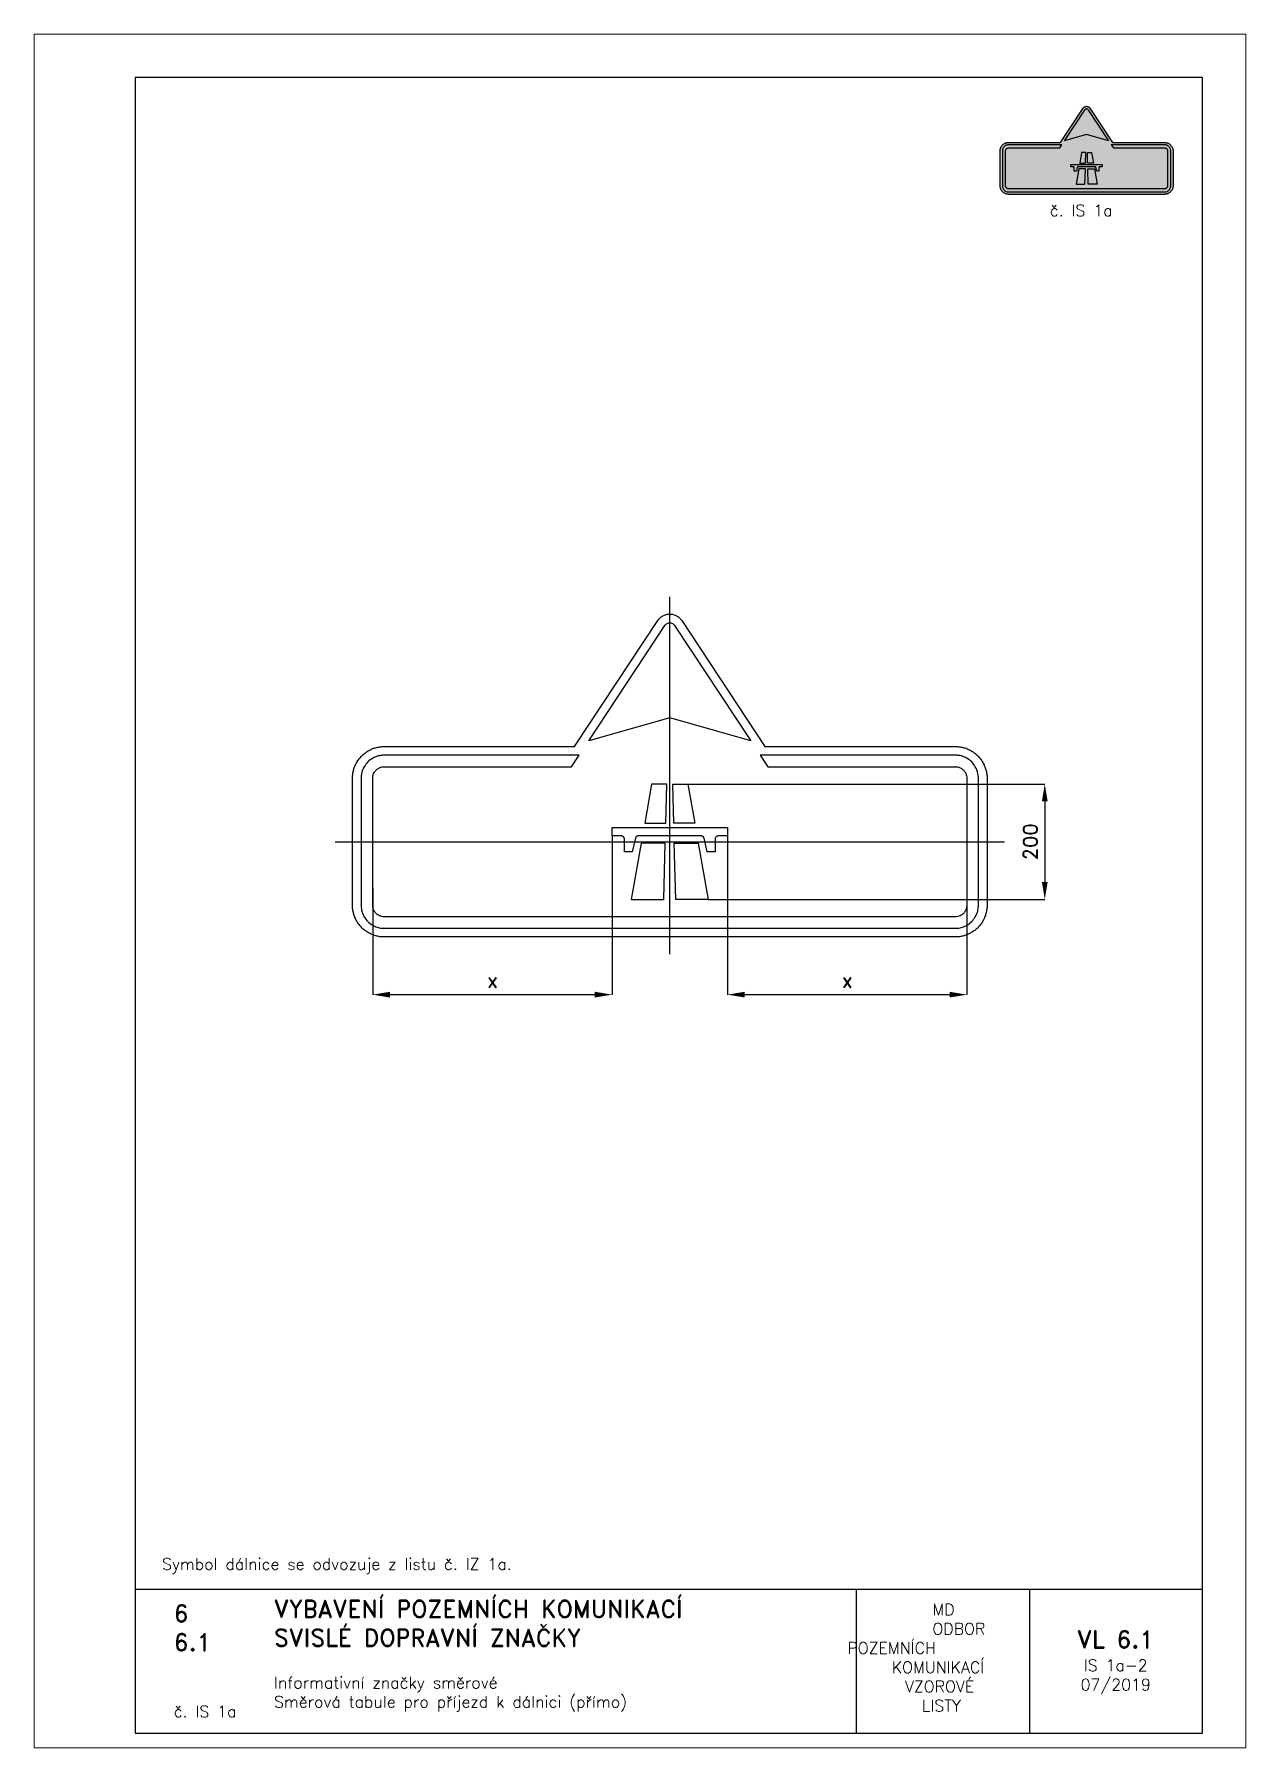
# Paper-space layout 'IS 1a-2' of a CAD drawing. Header units: millimetres. Extents: x 0 to 210, y 0 to 297.
# The model-space entities are those that its viewports show. They can reach past a viewport. Long polylines and large blocks are cut down to what shows.
import ezdxf

# ---------------------------------------------------------------- set-up
doc = ezdxf.new("R2010")
doc.units = ezdxf.units.MM
doc.header["$LTSCALE"] = 5
doc.linetypes.add('ČERCHOVANÁX2', pattern=[2, 1, -0.5, 0, -0.5])
for name, color, linetype in [('Kóty', 2, 'Continuous'), ('Rozpiska', 7, 'Continuous'), ('Značka', 7, 'Continuous')]:
    doc.layers.add(name, color=color, linetype=linetype)
doc.layers.add('Rámeček', color=6, linetype='Continuous', plot=False)
doc.styles.get("Standard").update_dxf_attribs({"font": 'romand.shx', "height": 25})
doc.dimstyles.get("Standard").update_dxf_attribs({"dimtxt": 25, "dimasz": 30, "dimexe": 0.18, "dimexo": 0.0625, "dimgap": 12.5, "dimtad": 1, "dimdec": 0, "dimzin": 0, "dimdsep": 46, "dimtxsty": 'Standard', "dimcen": 0.09, "dimadec": 0, "dimazin": 0, "dimtfac": 1, "dimtdec": 0, "dimtofl": 0, "dimtmove": 0, "dimatfit": 3, "dimfxl": 1, "dimtolj": 1, "dimtzin": 0, "dimarcsym": 0})

psp = doc.layouts.new('IS 1a-2')

# ---------------------------------------------------------------- texts
at = {"layer": 'Rozpiska', "color": 7}
for s, width, gutter_width, heights, insert, char_height, attachment_point in [('\\pi6.16667;č. IS 1a', 25, 75, [0], (169.87, 267.46), 2, 1), ('Symbol dálnice se odvozuje z listu č. IZ 1a.', 176.0872, 100, [0], (22.17, 32.83), 2, 1), ('6', 149.0422, 100, [0], (24.17, 24.77), 3, 1), ('{\\C6;VYBAVENÍ POZEMNÍCH KOMUNIKACÍ\\P}SVISLÉ DOPRAVNÍ ZNAČKY{\\H1.34524x; }', 149.0422, 100, [0], (41.56, 25.56), 3, 1), ('\\pi14.7414;{\\C6;MD\\P\\pi2.36044;}ODBOR POZEMNÍCH{\\H1.57143x; }\\P\\pi7.69378;KOMUNIKACÍ{\\H1.5x; }\\P\\pi9.97949;{\\C6;VZOROVÉ\\H1.47619x; \\H0.67742x;\\P\\pi12.93187;LISTY\\H1.26984x; }', 33.1018, 100, [0], (140.95, 24.95), 2, 1), ('6.1', 149.0422, 100, [0], (24.17, 19.78), 3, 1), ('{\\H1.5x;\\C6;VL 6.1\\P\\H0.66667x;IS 1a-2\\H1.66666x; \\H0.6x;\\P07/2019\\H1.80159x; }', 22.4641, 100, [0], (187.46, 14.78), 2, 5), ('{\\C6;Informativní značky směrové\\P}Směrová tabule pro příjezd k dálnici (přímo){\\H2.02381x; }', 149.0422, 100, [0], (41.56, 12.29), 2, 1), ('{\\C6;č. IS 1a}', 14.0065, 100, [2.67], (24.17, 7.28), 2, 1)]:
    psp.add_mtext_dynamic_manual_height_columns(s, width=width, gutter_width=gutter_width, heights=heights, dxfattribs=dict(at, insert=insert, char_height=char_height, attachment_point=attachment_point))

msp = doc.modelspace()

# ---------------------------------------------------------------- blocks, each defined once
blk = doc.blocks.new('*D5')
at = {"layer": 'Defpoints', "color": 0, "transparency": 16777216}
for p in [(850.3, 88.7), (885.5, -111.3), (1468.9, -111.3)]:
    blk.add_point(p, dxfattribs=at)
at = {"layer": 'Kóty', "color": 0, "lineweight": -2, "transparency": 16777216}
for p, q in [((850.3, 88.7), (1469, 88.7)), ((1468.9, 58.7), (1468.9, -81.3)), ((885.6, -111.3), (1469, -111.3))]:
    blk.add_line(p, q, dxfattribs=at)
at = {"layer": 'Kóty', "color": 0, "transparency": 16777216}
for points in [[(1463.9, 58.7), (1473.9, 58.7), (1468.9, 88.7)], [(1463.9, -81.3), (1473.9, -81.3), (1468.9, -111.3)]]:
    blk.add_solid(points, dxfattribs=at)
at = {"layer": 'Kóty', "color": 0, "transparency": 16777216, "insert": (1443.9, -11.3), "char_height": 25, "attachment_point": 5, "rotation": 90}
blk.add_mtext('\\A1;200', dxfattribs=at)
blk = doc.blocks.new('*D6')
at = {"layer": 'Defpoints', "color": 0, "transparency": 16777216}
for p in [(718.9, -1.3), (303.9, -91.1), (718.9, -276.3)]:
    blk.add_point(p, dxfattribs=at)
at = {"layer": 'Kóty', "color": 0, "lineweight": -2, "transparency": 16777216}
for p, q in [((718.9, -1.3), (718.9, -276.5)), ((303.9, -91.2), (303.9, -276.5)), ((333.9, -276.3), (688.9, -276.3))]:
    blk.add_line(p, q, dxfattribs=at)
at = {"layer": 'Kóty', "color": 0, "transparency": 16777216}
for points in [[(333.9, -271.3), (333.9, -281.3), (303.9, -276.3)], [(688.9, -271.3), (688.9, -281.3), (718.9, -276.3)]]:
    blk.add_solid(points, dxfattribs=at)
at = {"layer": 'Kóty', "color": 0, "transparency": 16777216, "insert": (511.4, -251.3), "char_height": 25, "attachment_point": 5}
blk.add_mtext('\\A1;x', dxfattribs=at)
blk = doc.blocks.new('*D7')
at = {"layer": 'Defpoints', "color": 0, "transparency": 16777216}
for p in [(918.9, -1.3), (1333.9, -46.3), (1333.9, -276.3)]:
    blk.add_point(p, dxfattribs=at)
at = {"layer": 'Kóty', "color": 0, "lineweight": -2, "transparency": 16777216}
for p, q in [((918.9, -1.3), (918.9, -276.5)), ((1333.9, -46.4), (1333.9, -276.5)), ((948.9, -276.3), (1303.9, -276.3))]:
    blk.add_line(p, q, dxfattribs=at)
at = {"layer": 'Kóty', "color": 0, "transparency": 16777216}
for points in [[(948.9, -271.3), (948.9, -281.3), (918.9, -276.3)], [(1303.9, -271.3), (1303.9, -281.3), (1333.9, -276.3)]]:
    blk.add_solid(points, dxfattribs=at)
at = {"layer": 'Kóty', "color": 0, "transparency": 16777216, "insert": (1126.4, -251.3), "char_height": 25, "attachment_point": 5}
blk.add_mtext('\\A1;x', dxfattribs=at)

# ---------------------------------------------------------------- dimensions: what is measured, and where the dimension line sits
at = {"layer": 'Kóty'}
dim = msp.add_linear_dim(base=(1468.9, -111.3), p1=(850.3, 88.7), p2=(885.5, -111.3), angle=90, dimstyle='Standard', dxfattribs=at)
dim.commit()
dim.dimension.update_dxf_attribs({"geometry": '*D5', "text_midpoint": (1443.9, -11.3)})
for base, p1, p2, picture, middle in [((718.9, -276.3), (303.9, -91.1), (718.9, -1.3), '*D6', (511.4, -251.3)), ((1333.9, -276.3), (918.9, -1.3), (1333.9, -46.3), '*D7', (1126.4, -251.3))]:
    dim = msp.add_linear_dim(base=base, p1=p1, p2=p2, text='x', dimstyle='Standard', dxfattribs=at)
    dim.commit()
    dim.dimension.update_dxf_attribs({"geometry": picture, "text_midpoint": middle})

# ---------------------------------------------------------------- linework, layer by layer
at = {"layer": 'Značka', "color": 6, "linetype": 'ČERCHOVANÁX2', "ltscale": 5}
for p, q in [((818.9, -206.3), (818.9, 413.3)), ((238.9, -11.3), (1398.9, -11.3))]:
    msp.add_line(p, q, dxfattribs=at)
at = {"layer": 'Značka', "color": 3}
for points in [[(983.9, 153.7), (1313.9, 153.7), (1314.1, 153.7), (1314.3, 153.7, -0.03218), (1321.4, 153.2, -0.035443), (1328.4, 151.8, -0.036267), (1335.1, 149.5, -0.034421), (1341.5, 146.3, -0.033721), (1347.4, 142.3, -0.034085), (1352.8, 137.6, -0.034209), (1357.5, 132.3, -0.034229), (1361.4, 126.3, -0.034044), (1364.6, 120, -0.033412), (1366.9, 113.2, -0.034127), (1368.4, 106.3, -0.036745), (1368.9, 99.2), (1368.9, 98.9), (1368.9, 98.7), (1368.9, -121.3), (1368.9, -121.5), (1368.9, -121.7, -0.03218), (1368.4, -128.8, -0.035443), (1366.9, -135.8, -0.036267), (1364.6, -142.5, -0.034421), (1361.4, -148.9, -0.033721), (1357.5, -154.8, -0.034085), (1352.8, -160.2, -0.034209), (1347.4, -164.9, -0.034229), (1341.5, -168.8, -0.034044), (1335.1, -172, -0.033412), (1328.4, -174.3, -0.034127), (1321.4, -175.8, -0.036745), (1314.3, -176.3), (1314.1, -176.3), (1313.9, -176.3), (323.9, -176.3), (323.6, -176.3), (323.4, -176.3, -0.03218), (316.3, -175.8, -0.035443), (309.3, -174.3, -0.036267), (302.6, -172, -0.034421), (296.2, -168.8, -0.033721), (290.3, -164.9, -0.034085), (285, -160.2, -0.034209), (280.2, -154.8, -0.034229), (276.3, -148.9, -0.034044), (273.1, -142.5, -0.033412), (270.8, -135.8, -0.034127), (269.3, -128.8, -0.036745), (268.9, -121.7), (268.9, -121.5), (268.9, -121.3), (268.9, 98.7), (268.9, 98.9), (268.9, 99.2, -0.03218), (269.4, 106.3, -0.035443), (270.8, 113.2, -0.036267), (273.1, 120, -0.034421), (276.3, 126.3, -0.033721), (280.3, 132.3, -0.034085), (285, 137.6, -0.034209), (290.3, 142.3, -0.034229), (296.2, 146.3, -0.034044), (302.6, 149.5, -0.033412), (309.3, 151.8, -0.034127), (316.3, 153.2, -0.036745), (323.4, 153.7), (323.6, 153.7), (323.9, 153.7), (653.9, 153.7), (653.9, 153.7), (798, 372.1, -0.003354), (798.7, 373.1, -0.010059), (799.5, 374.1, -0.052456), (802.9, 377.6, -0.05276), (807, 380.3, -0.065663), (812.7, 382.6, -0.065815), (818.9, 383.3, -0.065469), (825, 382.6, -0.063811), (830.7, 380.3, -0.052753), (834.8, 377.6, -0.057722), (838.3, 374.1, -0.011535), (839, 373.1, -0.003845), (839.7, 372.1), (983.9, 153.7)], [(818.9, 203.7), (678.4, 163.7), (810.5, 363.8, -0.003389), (810.8, 364.2, -0.010167), (811.1, 364.6, -0.052863), (812.5, 366, -0.052813), (814.1, 367.1, -0.065574), (816.4, 368, -0.065798), (818.9, 368.3, -0.065424), (821.3, 368, -0.063744), (823.6, 367.1, -0.05276), (825.3, 366.1, -0.057769), (826.6, 364.6, -0.011557), (826.9, 364.2), (827.2, 363.8), (959.3, 163.7), (818.9, 203.7)], [(624.9, 118.7), (648.7, 118.7), (661.9, 138.7), (323.9, 138.7, 0.003581), (321.8, 138.6, 0.01074), (319.7, 138.5, 0.055744), (311.5, 136.8, 0.056132), (303.9, 133.4, 0.069648), (295.5, 127.1, 0.068383), (289.2, 118.7, 0.056472), (285.7, 111.1, 0.061159), (284.1, 102.9, 0.012198), (283.9, 100.8, 0.004067), (283.9, 98.7), (283.9, -121.3, 0.003581), (283.9, -123.4, 0.01074), (284.1, -125.5, 0.055764), (285.8, -133.6, 0.056172), (289.2, -141.3, 0.069689), (295.5, -149.6, 0.06835), (303.9, -155.9, 0.056432), (311.5, -159.4, 0.061183), (319.7, -161.1, 0.012222), (321.8, -161.2, 0.004075), (323.9, -161.3), (1313.9, -161.3, 0.003581), (1316, -161.2, 0.010738), (1318, -161.1, 0.055762), (1326.2, -159.4, 0.056191), (1333.9, -155.9, 0.069706), (1342.2, -149.6, 0.068349), (1348.5, -141.3, 0.056406), (1352, -133.6, 0.061074), (1353.6, -125.5, 0.01219), (1353.8, -123.4, 0.004065), (1353.9, -121.3), (1353.9, 98.7, 0.003568), (1353.8, 100.8, 0.010699), (1353.6, 102.9, 0.055655), (1352, 111.1, 0.056182), (1348.5, 118.7, 0.069714), (1342.2, 127, 0.068332), (1333.9, 133.4, 0.056418), (1326.2, 136.9, 0.061149), (1318, 138.5, 0.01221), (1316, 138.6, 0.004071), (1313.9, 138.7), (975.8, 138.7), (989, 118.7), (1313.9, 118.7, -0.00356), (1314.9, 118.7, -0.010674), (1315.9, 118.6, -0.05561), (1320, 117.8, -0.056275), (1323.9, 116, -0.069806), (1328, 112.9, -0.068206), (1331.2, 108.7, -0.056318), (1332.9, 104.9, -0.061184), (1333.8, 100.8, -0.012229), (1333.8, 99.8, -0.004077), (1333.9, 98.7), (1333.9, -121.3, -0.003584), (1333.8, -122.3, -0.010747), (1333.8, -123.4, -0.055762), (1332.9, -127.5, -0.056078), (1331.2, -131.3, -0.069561), (1328, -135.4, -0.068426), (1323.9, -138.6, -0.056504), (1320, -140.4, -0.061035), (1315.9, -141.2, -0.012155), (1314.9, -141.2, -0.004053), (1313.9, -141.3), (323.9, -141.3, -0.003575), (322.8, -141.2, -0.010719), (321.8, -141.2, -0.055674), (317.7, -140.3, -0.05615), (313.9, -138.6, -0.069686), (309.7, -135.5, -0.068343), (306.5, -131.3, -0.056439), (304.8, -127.5, -0.061197), (304, -123.4, -0.012226), (303.9, -122.3, -0.004076), (303.9, -121.3), (303.9, 98.7, -0.003585), (303.9, 99.8, -0.010749), (304, 100.8, -0.055783), (304.8, 104.9, -0.056154), (306.5, 108.7, -0.069666), (309.7, 112.9, -0.0684), (313.9, 116, -0.05644), (317.7, 117.8, -0.061043), (321.8, 118.6, -0.012183), (322.8, 118.7, -0.004062), (323.9, 118.7), (624.9, 118.7)], [(878.4, -5.2), (878.3, -4.9), (878.3, -4.7, 0.047756), (877.9, -3.9, 0.04803), (877.4, -3.2, 0.059572), (876.7, -2.4, 0.058396), (875.7, -1.8, 0.048246), (874.9, -1.4, 0.052376), (874, -1.3), (873.8, -1.3), (873.5, -1.3), (764.2, -1.3), (764, -1.3), (763.7, -1.3, 0.047756), (762.9, -1.5, 0.04803), (762, -1.8, 0.059572), (761.1, -2.4, 0.058396), (760.3, -3.2, 0.048246), (759.8, -3.9, 0.052376), (759.4, -4.7, 0.010394), (759.4, -4.9), (759.3, -5.2), (753.9, -28.8), (740.1, -28.8), (740.1, -6.3), (740.1, -6, 0.010727), (740.1, -5.8, 0.055715), (739.9, -4.7, 0.056166), (739.4, -3.8, 0.06969), (738.7, -2.7, 0.068355), (737.6, -2, 0.056428), (736.7, -1.5, 0.061122), (735.6, -1.3, 0.012202), (735.4, -1.3), (735.1, -1.3), (718.9, -1.3), (718.9, 13.7), (918.9, 13.7), (918.9, -1.3), (902.6, -1.3), (902.3, -1.3, 0.010727), (902.1, -1.3, 0.055715), (901.1, -1.5, 0.056166), (900.1, -2, 0.06969), (899.1, -2.7, 0.068355), (898.3, -3.8, 0.056428), (897.8, -4.7, 0.061122), (897.6, -5.8, 0.012202), (897.6, -6), (897.6, -6.3), (897.6, -28.8), (883.9, -28.8), (878.4, -5.2)]]:
    msp.add_lwpolyline(points, format="xyb", dxfattribs=at)
for points in [[(775.5, 21.2), (811.9, 21.2), (813.7, 88.7), (787.4, 88.7), (775.5, 21.2)], [(862.2, 21.2), (825.8, 21.2), (824.1, 88.7), (850.3, 88.7), (862.2, 21.2)], [(752.2, -111.3), (808.4, -111.3), (811, -13.8), (769.4, -13.8), (752.2, -111.3)], [(885.5, -111.3), (829.3, -111.3), (826.7, -13.8), (868.3, -13.8), (885.5, -111.3)]]:
    msp.add_lwpolyline(points, dxfattribs=at)

msp.set_redraw_order([(e.dxf.handle, doc.entitydb.next_handle()) for e in msp.query("TEXT MTEXT ATTDEF DIMENSION ARC_DIMENSION")])  # texts and dimensions are drawn at this point

# ---------------------------------------------------------------- hatches: boundary and pattern name
at = {"layer": 'Značka'}
h = psp.add_hatch(color=114, dxfattribs=at)
h.dxf.hatch_style = 1
edge = h.paths.add_edge_path()
edge.add_line((186.91, 278.25), (195.91, 278.25))
edge.add_line((195.91, 278.25), (195.92, 278.25))
edge.add_line((195.92, 278.25), (195.92, 278.25))
edge.add_arc((195.91, 276.74), 1.51, 82.3069, 89.6795, ccw=False)
edge.add_arc((195.93, 276.88), 1.37, 74.202, 82.3216, ccw=False)
edge.add_arc((195.97, 276.9), 1.34, 67.1662, 75.4743, ccw=False)
edge.add_arc((195.94, 276.83), 1.41, 59.2876, 67.1731, ccw=False)
edge.add_arc((195.95, 276.8), 1.44, 52.4424, 60.1679, ccw=False)
edge.add_arc((195.96, 276.81), 1.43, 44.6397, 52.4484, ccw=False)
edge.add_arc((195.97, 276.8), 1.42, 37.5709, 45.4079, ccw=False)
edge.add_arc((195.97, 276.8), 1.42, 29.7386, 37.5803, ccw=False)
edge.add_arc((195.98, 276.78), 1.43, 22.6896, 30.4889, ccw=False)
edge.add_arc((195.95, 276.77), 1.46, 15.0381, 22.6928, ccw=False)
edge.add_arc((195.98, 276.76), 1.43, 8.0097, 15.828, ccw=False)
edge.add_arc((196.09, 276.77), 1.32, -0.3902, 8.0273, ccw=False)
edge.add_line((197.41, 276.76), (197.41, 276.76))
edge.add_line((197.41, 276.76), (197.41, 276.75))
edge.add_line((197.41, 276.75), (197.41, 270.75))
edge.add_line((197.41, 270.75), (197.41, 270.75))
edge.add_line((197.41, 270.75), (197.41, 270.74))
edge.add_arc((195.9, 270.75), 1.51, 352.3069, 359.6795, ccw=False)
edge.add_arc((196.04, 270.73), 1.37, 344.202, 352.3216, ccw=False)
edge.add_arc((196.06, 270.69), 1.34, 337.1662, 345.4743, ccw=False)
edge.add_arc((195.99, 270.72), 1.41, 329.2876, 337.1731, ccw=False)
edge.add_arc((195.96, 270.72), 1.44, 322.4424, 330.1679, ccw=False)
edge.add_arc((195.97, 270.71), 1.43, 314.6397, 322.4484, ccw=False)
edge.add_arc((195.96, 270.69), 1.42, 307.5709, 315.4079, ccw=False)
edge.add_arc((195.96, 270.69), 1.42, 299.7386, 307.5803, ccw=False)
edge.add_arc((195.94, 270.69), 1.43, 292.6896, 300.489, ccw=False)
edge.add_arc((195.93, 270.71), 1.46, 285.0381, 292.6928, ccw=False)
edge.add_arc((195.92, 270.68), 1.43, 278.0097, 285.828, ccw=False)
edge.add_arc((195.93, 270.58), 1.32, 269.6098, 278.0273, ccw=False)
edge.add_line((195.92, 269.25), (195.92, 269.25))
edge.add_line((195.92, 269.25), (195.91, 269.25))
edge.add_line((195.91, 269.25), (168.91, 269.25))
edge.add_line((168.91, 269.25), (168.91, 269.25))
edge.add_line((168.91, 269.25), (168.9, 269.25))
edge.add_arc((168.91, 270.76), 1.51, 262.3069, 269.6795, ccw=False)
edge.add_arc((168.89, 270.63), 1.37, 254.202, 262.3216, ccw=False)
edge.add_arc((168.85, 270.6), 1.34, 247.1662, 255.4743, ccw=False)
edge.add_arc((168.88, 270.67), 1.41, 239.2876, 247.1731, ccw=False)
edge.add_arc((168.88, 270.71), 1.44, 232.4424, 240.1679, ccw=False)
edge.add_arc((168.87, 270.7), 1.43, 224.6397, 232.4484, ccw=False)
edge.add_arc((168.85, 270.71), 1.42, 217.5708, 225.4079, ccw=False)
edge.add_arc((168.85, 270.7), 1.42, 209.7386, 217.5803, ccw=False)
edge.add_arc((168.85, 270.72), 1.43, 202.6896, 210.489, ccw=False)
edge.add_arc((168.87, 270.74), 1.46, 195.0381, 202.6928, ccw=False)
edge.add_arc((168.84, 270.75), 1.43, 188.0097, 195.828, ccw=False)
edge.add_arc((168.74, 270.73), 1.32, 179.6098, 188.0273, ccw=False)
edge.add_line((167.41, 270.74), (167.41, 270.75))
edge.add_line((167.41, 270.75), (167.41, 270.75))
edge.add_line((167.41, 270.75), (167.41, 276.75))
edge.add_line((167.41, 276.75), (167.41, 276.76))
edge.add_line((167.41, 276.76), (167.41, 276.76))
edge.add_arc((168.92, 276.76), 1.51, 172.3069, 179.6795, ccw=False)
edge.add_arc((168.79, 276.77), 1.37, 164.202, 172.3216, ccw=False)
edge.add_arc((168.76, 276.81), 1.34, 157.1662, 165.4743, ccw=False)
edge.add_arc((168.83, 276.78), 1.41, 149.2876, 157.1731, ccw=False)
edge.add_arc((168.87, 276.79), 1.44, 142.4424, 150.1679, ccw=False)
edge.add_arc((168.85, 276.8), 1.43, 134.6397, 142.4484, ccw=False)
edge.add_arc((168.86, 276.82), 1.42, 127.5708, 135.4079, ccw=False)
edge.add_arc((168.86, 276.82), 1.42, 119.7386, 127.5803, ccw=False)
edge.add_arc((168.88, 276.82), 1.43, 112.6896, 120.489, ccw=False)
edge.add_arc((168.9, 276.79), 1.46, 105.0381, 112.6928, ccw=False)
edge.add_arc((168.91, 276.83), 1.43, 98.0097, 105.828, ccw=False)
edge.add_arc((168.89, 276.93), 1.32, 89.6098, 98.0273, ccw=False)
edge.add_line((168.9, 278.25), (168.91, 278.25))
edge.add_line((168.91, 278.25), (168.91, 278.25))
edge.add_line((168.91, 278.25), (177.91, 278.25))
edge.add_line((177.91, 278.25), (177.91, 278.25))
edge.add_line((177.91, 278.25), (181.84, 284.21))
edge.add_arc((183.9, 282.76), 2.51, 144.0992, 144.8678, ccw=False)
edge.add_arc((182.54, 283.74), 0.837, 141.7937, 144.0989, ccw=False)
edge.add_arc((182.39, 283.86), 0.641, 129.6209, 141.6318, ccw=False)
edge.add_arc((182.39, 283.86), 0.641, 117.5812, 129.6617, ccw=False)
edge.add_arc((182.4, 283.87), 0.643, 104.1151, 119.1425, ccw=False)
edge.add_arc((182.4, 283.87), 0.641, 89.1161, 104.1781, ccw=False)
edge.add_arc((182.42, 283.87), 0.644, 75.7476, 90.7306, ccw=False)
edge.add_arc((182.42, 283.85), 0.661, 61.186, 75.7905, ccw=False)
edge.add_arc((182.44, 283.86), 0.642, 50.633, 62.7119, ccw=False)
edge.add_arc((182.48, 283.91), 0.582, 37.4698, 50.6841, ccw=False)
edge.add_arc((182.37, 283.81), 0.729, 35.7888, 38.4322, ccw=False)
edge.add_arc((181.19, 282.96), 2.19, 34.9071, 35.7884, ccw=False)
edge.add_line((182.98, 284.21), (186.91, 278.25))
edge.add_line((186.91, 278.25), (186.91, 278.25))
h = psp.add_hatch(color=255, dxfattribs=at)
h.dxf.hatch_style = 1
edge = h.paths.add_edge_path()
edge.add_line((177.12, 277.3), (177.77, 277.3))
edge.add_line((177.77, 277.3), (178.13, 277.84))
edge.add_line((178.13, 277.84), (168.91, 277.84))
edge.add_arc((169.04, 273.86), 3.99, 91.7664, 92.5872)
edge.add_arc((168.92, 276.51), 1.33, 92.5876, 95.0489)
edge.add_arc((168.89, 276.82), 1.02, 95.23, 107.9924)
edge.add_arc((168.89, 276.82), 1.02, 107.937, 120.788)
edge.add_arc((168.87, 276.8), 1.03, 119.1494, 135.0858)
edge.add_arc((168.88, 276.78), 1.05, 135.0296, 150.6775)
edge.add_arc((168.84, 276.77), 1.02, 148.871, 161.7996)
edge.add_arc((168.76, 276.8), 0.933, 161.7388, 175.7379)
edge.add_arc((168.99, 276.76), 1.17, 174.6832, 177.4788)
edge.add_arc((171.33, 276.66), 3.51, 177.4793, 178.4115)
edge.add_line((167.82, 276.75), (167.82, 270.75))
edge.add_arc((171.81, 270.88), 3.98, 181.7535, 182.5743)
edge.add_arc((169.15, 270.76), 1.33, 182.5748, 185.036)
edge.add_arc((168.85, 270.73), 1.02, 185.2169, 197.9838)
edge.add_arc((168.85, 270.73), 1.02, 197.9282, 210.7884)
edge.add_arc((168.86, 270.71), 1.03, 209.1499, 225.0957)
edge.add_arc((168.88, 270.72), 1.05, 225.0395, 240.6798)
edge.add_arc((168.89, 270.68), 1.02, 238.8723, 251.7918)
edge.add_arc((168.87, 270.6), 0.932, 251.7311, 265.7357)
edge.add_arc((168.91, 270.83), 1.17, 264.6815, 267.4825)
edge.add_arc((169.01, 273.16), 3.5, 267.4831, 268.4171)
edge.add_line((168.91, 269.66), (195.91, 269.66))
edge.add_arc((195.79, 273.65), 3.99, 271.7537, 272.5744)
edge.add_arc((195.91, 270.99), 1.33, 272.5748, 275.0356)
edge.add_arc((195.93, 270.69), 1.02, 275.2161, 287.9826)
edge.add_arc((195.93, 270.69), 1.02, 287.9271, 300.7917)
edge.add_arc((195.96, 270.7), 1.03, 299.1531, 315.1027)
edge.add_arc((195.94, 270.72), 1.05, 315.0462, 330.6864)
edge.add_arc((195.98, 270.74), 1.02, 328.8803, 341.7939)
edge.add_arc((196.06, 270.71), 0.934, 341.7336, 355.7133)
edge.add_arc((195.83, 270.75), 1.17, 354.6601, 357.4537)
edge.add_arc((193.49, 270.85), 3.51, 357.4542, 358.3857)
edge.add_line((197, 270.75), (197, 276.75))
edge.add_arc((193.01, 276.63), 4, 1.7872, 2.6049)
edge.add_arc((195.67, 276.75), 1.33, 2.6054, 5.0573)
edge.add_arc((195.97, 276.77), 1.03, 5.2353, 17.9773)
edge.add_arc((195.98, 276.78), 1.02, 17.9219, 30.7843)
edge.add_arc((195.96, 276.8), 1.03, 29.1467, 45.0981)
edge.add_arc((195.94, 276.78), 1.05, 45.0415, 60.6778)
edge.add_arc((195.93, 276.82), 1.02, 58.871, 71.7873)
edge.add_arc((195.95, 276.91), 0.933, 71.7268, 85.7237)
edge.add_arc((195.92, 276.67), 1.17, 84.6697, 87.4678)
edge.add_arc((195.81, 274.34), 3.51, 87.4683, 88.4013)
edge.add_line((195.91, 277.84), (186.69, 277.84))
edge.add_line((186.69, 277.84), (187.05, 277.3))
edge.add_line((187.05, 277.3), (195.91, 277.3))
edge.add_arc((195.85, 275.3), 2, 87.3927, 88.2086, ccw=False)
edge.add_arc((195.91, 276.63), 0.668, 84.9459, 87.3922, ccw=False)
edge.add_arc((195.92, 276.78), 0.513, 72.0387, 84.7705, ccw=False)
edge.add_arc((195.92, 276.79), 0.51, 59.2109, 72.0946, ccw=False)
edge.add_arc((195.93, 276.78), 0.512, 44.8744, 60.8469, ccw=False)
edge.add_arc((195.92, 276.77), 0.525, 29.3235, 44.931, ccw=False)
edge.add_arc((195.95, 276.76), 0.511, 18.2378, 31.1312, ccw=False)
edge.add_arc((195.99, 276.77), 0.466, 4.2929, 18.2978, ccw=False)
edge.add_arc((195.87, 276.76), 0.584, 2.5441, 5.3466, ccw=False)
edge.add_arc((194.71, 276.7), 1.75, 1.6093, 2.5437, ccw=False)
edge.add_line((196.46, 276.75), (196.46, 270.75))
edge.add_arc((194.47, 270.82), 1.99, 357.3998, 358.2211, ccw=False)
edge.add_arc((195.79, 270.75), 0.664, 354.9362, 357.3993, ccw=False)
edge.add_arc((195.94, 270.74), 0.512, 341.9875, 354.754, ccw=False)
edge.add_arc((195.94, 270.74), 0.512, 329.2038, 342.0425, ccw=False)
edge.add_arc((195.93, 270.73), 0.514, 314.9269, 330.8435, ccw=False)
edge.add_arc((195.93, 270.74), 0.523, 299.3256, 314.9832, ccw=False)
edge.add_arc((195.92, 270.72), 0.509, 288.193, 301.129, ccw=False)
edge.add_arc((195.93, 270.68), 0.467, 274.283, 288.2538, ccw=False)
edge.add_arc((195.91, 270.79), 0.587, 272.5517, 275.3372, ccw=False)
edge.add_arc((195.86, 271.97), 1.76, 271.6223, 272.5511, ccw=False)
edge.add_line((195.91, 270.21), (168.91, 270.21))
edge.add_arc((168.98, 272.2), 2, 267.3983, 268.2175, ccw=False)
edge.add_arc((168.91, 270.87), 0.666, 264.9412, 267.3978, ccw=False)
edge.add_arc((168.9, 270.72), 0.513, 252.0157, 264.7621, ccw=False)
edge.add_arc((168.9, 270.72), 0.511, 239.2159, 252.0711, ccw=False)
edge.add_arc((168.89, 270.73), 0.513, 224.9081, 240.8532, ccw=False)
edge.add_arc((168.9, 270.74), 0.524, 209.3256, 224.9644, ccw=False)
edge.add_arc((168.88, 270.74), 0.51, 198.2119, 211.1329, ccw=False)
edge.add_arc((168.84, 270.73), 0.466, 184.2647, 198.2726, ccw=False)
edge.add_arc((168.95, 270.75), 0.584, 182.5174, 185.3191, ccw=False)
edge.add_arc((170.12, 270.8), 1.75, 181.5826, 182.5168, ccw=False)
edge.add_line((168.37, 270.75), (168.37, 276.75))
edge.add_arc((170.36, 276.69), 1.99, 177.4267, 178.2483, ccw=False)
edge.add_arc((169.03, 276.75), 0.664, 174.9629, 177.4263, ccw=False)
edge.add_arc((168.88, 276.76), 0.511, 162.0099, 174.7813, ccw=False)
edge.add_arc((168.88, 276.76), 0.511, 149.2093, 162.0653, ccw=False)
edge.add_arc((168.89, 276.78), 0.513, 134.9081, 150.8485, ccw=False)
edge.add_arc((168.9, 276.77), 0.524, 119.3128, 134.9646, ccw=False)
edge.add_arc((168.9, 276.79), 0.51, 108.1969, 121.1183, ccw=False)
edge.add_arc((168.89, 276.83), 0.467, 94.2848, 108.2574, ccw=False)
edge.add_arc((168.91, 276.71), 0.586, 92.5459, 95.3379, ccw=False)
edge.add_arc((168.96, 275.54), 1.76, 91.6143, 92.5453, ccw=False)
edge.add_line((168.91, 277.3), (177.12, 277.3))
edge = h.paths.add_edge_path()
edge.add_line((182.41, 279.62), (178.58, 278.53))
edge.add_line((178.58, 278.53), (182.18, 283.98))
edge.add_arc((183, 283.41), 0.993, 144.2028, 144.9796, ccw=False)
edge.add_arc((182.46, 283.8), 0.331, 141.8724, 144.2025, ccw=False)
edge.add_arc((182.4, 283.85), 0.254, 129.5981, 141.7021, ccw=False)
edge.add_arc((182.4, 283.85), 0.256, 117.547, 129.6396, ccw=False)
edge.add_arc((182.41, 283.85), 0.257, 104.1066, 119.1135, ccw=False)
edge.add_arc((182.41, 283.85), 0.256, 89.1106, 104.1687, ccw=False)
edge.add_arc((182.42, 283.85), 0.257, 75.7511, 90.7238, ccw=False)
edge.add_arc((182.41, 283.84), 0.265, 61.2049, 75.7942, ccw=False)
edge.add_arc((182.42, 283.84), 0.257, 50.6492, 62.7297, ccw=False)
edge.add_arc((182.44, 283.86), 0.233, 37.4755, 50.7004, ccw=False)
edge.add_arc((182.4, 283.82), 0.292, 35.7902, 38.4387, ccw=False)
edge.add_line((182.63, 283.99), (182.64, 283.98))
edge.add_line((182.64, 283.98), (186.24, 278.53))
edge.add_line((186.24, 278.53), (182.41, 279.62))
h = psp.add_hatch(color=255, dxfattribs=at)
h.dxf.hatch_style = 1
h.paths.add_polyline_path([(184.23, 271.03), (182.7, 271.03), (182.63, 273.68), (183.76, 273.68)])
h.paths.add_polyline_path([(183.59, 274.64), (182.6, 274.64), (182.55, 276.48), (183.27, 276.48)])
h.paths.add_polyline_path([(180.59, 271.03), (182.13, 271.03), (182.2, 273.68), (181.06, 273.68)])
h.paths.add_polyline_path([(181.23, 274.64), (182.22, 274.64), (182.27, 276.48), (181.56, 276.48)])
edge = h.paths.add_edge_path()
edge.add_line((184.04, 273.92), (184.03, 273.93))
edge.add_line((184.03, 273.93), (184.03, 273.93))
edge.add_arc((183.91, 273.89), 0.128, 17.4537, 28.3904)
edge.add_arc((183.91, 273.89), 0.128, 28.3558, 39.3551)
edge.add_arc((183.91, 273.9), 0.128, 37.9416, 51.5784)
edge.add_arc((183.91, 273.89), 0.131, 51.5447, 64.9127)
edge.add_arc((183.9, 273.9), 0.127, 63.3538, 74.4024)
edge.add_arc((183.91, 273.91), 0.117, 74.3648, 86.3574)
edge.add_line((183.91, 274.03), (183.91, 274.03))
edge.add_line((183.91, 274.03), (183.9, 274.03))
edge.add_line((183.9, 274.03), (180.92, 274.03))
edge.add_line((180.92, 274.03), (180.91, 274.03))
edge.add_line((180.91, 274.03), (180.91, 274.03))
edge.add_arc((180.92, 273.9), 0.128, 94.4537, 105.3904)
edge.add_arc((180.92, 273.9), 0.128, 105.3558, 116.3551)
edge.add_arc((180.92, 273.9), 0.128, 114.9416, 128.5784)
edge.add_arc((180.92, 273.89), 0.131, 128.5446, 141.9127)
edge.add_arc((180.91, 273.89), 0.127, 140.3538, 151.4024)
edge.add_arc((180.9, 273.9), 0.117, 151.3648, 163.3574)
edge.add_arc((180.93, 273.89), 0.147, 162.448, 164.8302)
edge.add_line((180.79, 273.93), (180.79, 273.92))
edge.add_line((180.79, 273.92), (180.64, 273.28))
edge.add_line((180.64, 273.28), (180.26, 273.28))
edge.add_line((180.26, 273.28), (180.26, 273.89))
edge.add_line((180.26, 273.89), (180.26, 273.9))
edge.add_arc((180.1, 273.89), 0.166, 2.5905, 5.0488)
edge.add_arc((180.14, 273.89), 0.128, 5.2286, 17.9843)
edge.add_arc((180.14, 273.89), 0.128, 17.9289, 30.7876)
edge.add_arc((180.13, 273.9), 0.128, 29.1496, 45.0956)
edge.add_arc((180.13, 273.89), 0.131, 45.0391, 60.6807)
edge.add_arc((180.13, 273.9), 0.127, 58.8742, 71.7929)
edge.add_arc((180.13, 273.91), 0.117, 71.7324, 85.7232)
edge.add_arc((180.13, 273.88), 0.146, 84.6694, 87.4658)
edge.add_line((180.14, 274.03), (180.13, 274.03))
edge.add_line((180.13, 274.03), (179.68, 274.03))
edge.add_line((179.68, 274.03), (179.68, 274.43))
edge.add_line((179.68, 274.43), (185.14, 274.43))
edge.add_line((185.14, 274.43), (185.14, 274.03))
edge.add_line((185.14, 274.03), (184.7, 274.03))
edge.add_line((184.7, 274.03), (184.69, 274.03))
edge.add_arc((184.7, 273.86), 0.166, 92.5905, 95.0488)
edge.add_arc((184.69, 273.9), 0.128, 95.2286, 107.9843)
edge.add_arc((184.69, 273.9), 0.128, 107.9289, 120.7876)
edge.add_arc((184.69, 273.9), 0.128, 119.1496, 135.0956)
edge.add_arc((184.69, 273.89), 0.131, 135.0391, 150.6807)
edge.add_arc((184.69, 273.89), 0.127, 148.8742, 161.7929)
edge.add_arc((184.68, 273.89), 0.117, 161.7324, 175.7232)
edge.add_arc((184.71, 273.89), 0.146, 174.6694, 177.4658)
edge.add_line((184.56, 273.9), (184.56, 273.89))
edge.add_line((184.56, 273.89), (184.56, 273.28))
edge.add_line((184.56, 273.28), (184.18, 273.28))
edge.add_line((184.18, 273.28), (184.04, 273.92))

# ---------------------------------------------------------------- linework, layer by layer
at = {"layer": 'Rozpiska', "color": 7}
for p, q in [((17.5, 27.5), (202.5, 27.5)), ((142.5, 27.5), (142.5, 2.5)), ((172.5, 27.5), (172.5, 2.5))]:
    psp.add_line(p, q, dxfattribs=at)
psp.add_lwpolyline([(17.5, 2.5), (202.5, 2.5), (202.5, 289.5), (17.5, 289.5)], close=True, dxfattribs=at)
at = {"layer": 'Značka', "color": 114}
psp.add_lwpolyline([(186.91, 278.25), (195.91, 278.25), (195.92, 278.25), (195.92, 278.25, -0.03218), (196.12, 278.24, -0.035443), (196.31, 278.2, -0.036267), (196.49, 278.14, -0.034421), (196.66, 278.05, -0.033721), (196.83, 277.94, -0.034085), (196.97, 277.81, -0.034209), (197.1, 277.67, -0.034229), (197.21, 277.51, -0.034044), (197.29, 277.33, -0.033412), (197.36, 277.15, -0.034127), (197.4, 276.96, -0.036745), (197.41, 276.76), (197.41, 276.76), (197.41, 276.75), (197.41, 270.75), (197.41, 270.75), (197.41, 270.74, -0.03218), (197.4, 270.55, -0.035443), (197.36, 270.36, -0.036267), (197.29, 270.17, -0.034421), (197.21, 270, -0.033721), (197.1, 269.84, -0.034085), (196.97, 269.69, -0.034209), (196.83, 269.56, -0.034229), (196.66, 269.46, -0.034044), (196.49, 269.37, -0.033412), (196.31, 269.31, -0.034127), (196.12, 269.27, -0.036745), (195.92, 269.25), (195.92, 269.25), (195.91, 269.25), (168.91, 269.25), (168.91, 269.25), (168.9, 269.25, -0.03218), (168.71, 269.27, -0.035443), (168.52, 269.31, -0.036267), (168.33, 269.37, -0.034421), (168.16, 269.46, -0.033721), (168, 269.56, -0.034085), (167.85, 269.69, -0.034209), (167.72, 269.84, -0.034229), (167.62, 270, -0.034044), (167.53, 270.17, -0.033412), (167.47, 270.36, -0.034127), (167.43, 270.55, -0.036745), (167.41, 270.74), (167.41, 270.75), (167.41, 270.75), (167.41, 276.75), (167.41, 276.76), (167.41, 276.76, -0.03218), (167.43, 276.96, -0.035443), (167.47, 277.15, -0.036267), (167.53, 277.33, -0.034421), (167.62, 277.51, -0.033721), (167.72, 277.67, -0.034085), (167.85, 277.81, -0.034209), (168, 277.94, -0.034229), (168.16, 278.05, -0.034044), (168.33, 278.14, -0.033412), (168.52, 278.2, -0.034127), (168.71, 278.24, -0.036745), (168.9, 278.25), (168.91, 278.25), (168.91, 278.25), (177.91, 278.25), (177.91, 278.25), (181.84, 284.21, -0.003354), (181.86, 284.24, -0.010059), (181.88, 284.26, -0.052456), (181.98, 284.36, -0.05276), (182.09, 284.43, -0.065663), (182.24, 284.49, -0.065815), (182.41, 284.51, -0.065469), (182.58, 284.49, -0.063811), (182.73, 284.43, -0.052753), (182.85, 284.36, -0.057722), (182.94, 284.26, -0.011535), (182.96, 284.24, -0.003845), (182.98, 284.21), (186.91, 278.25)], format="xyb", close=True, dxfattribs=at)
at = {"layer": 'Značka', "color": 255}
for points in [[(182.41, 279.62), (178.58, 278.53), (182.18, 283.98, -0.003389), (182.19, 283.99, -0.010167), (182.2, 284, -0.052863), (182.24, 284.04, -0.052813), (182.28, 284.07, -0.065574), (182.35, 284.1, -0.065798), (182.41, 284.11, -0.065424), (182.48, 284.1, -0.063744), (182.54, 284.07, -0.05276), (182.59, 284.04, -0.057769), (182.62, 284, -0.011557), (182.63, 283.99), (182.64, 283.98), (186.24, 278.53), (182.41, 279.62)], [(177.12, 277.3), (177.77, 277.3), (178.13, 277.84), (168.91, 277.84, 0.003581), (168.86, 277.84, 0.01074), (168.8, 277.84, 0.055744), (168.58, 277.79, 0.056132), (168.37, 277.7, 0.069648), (168.14, 277.53, 0.068383), (167.97, 277.3, 0.056472), (167.87, 277.09, 0.061159), (167.83, 276.87, 0.012198), (167.82, 276.81, 0.004067), (167.82, 276.75), (167.82, 270.75, 0.003581), (167.82, 270.7, 0.01074), (167.83, 270.64, 0.055764), (167.87, 270.42, 0.056172), (167.97, 270.21, 0.069689), (168.14, 269.98, 0.06835), (168.37, 269.81, 0.056432), (168.58, 269.71, 0.061183), (168.8, 269.67, 0.012222), (168.86, 269.66, 0.004075), (168.91, 269.66), (195.91, 269.66, 0.003581), (195.97, 269.66, 0.010738), (196.02, 269.67, 0.055762), (196.25, 269.71, 0.056191), (196.46, 269.81, 0.069706), (196.68, 269.98, 0.068349), (196.86, 270.21, 0.056406), (196.95, 270.42, 0.061074), (197, 270.64, 0.01219), (197, 270.7, 0.004065), (197, 270.75), (197, 276.75, 0.003568), (197, 276.81, 0.010699), (197, 276.87, 0.055655), (196.95, 277.09, 0.056182), (196.86, 277.3, 0.069714), (196.68, 277.53, 0.068332), (196.46, 277.7, 0.056418), (196.25, 277.79, 0.061149), (196.02, 277.84, 0.01221), (195.97, 277.84, 0.004071), (195.91, 277.84), (186.69, 277.84), (187.05, 277.3), (195.91, 277.3, -0.00356), (195.94, 277.3, -0.010674), (195.97, 277.3, -0.05561), (196.08, 277.27, -0.056275), (196.18, 277.23, -0.069806), (196.3, 277.14, -0.068206), (196.38, 277.03, -0.056318), (196.43, 276.92, -0.061184), (196.45, 276.81, -0.012229), (196.45, 276.78, -0.004077), (196.46, 276.75), (196.46, 270.75, -0.003584), (196.45, 270.72, -0.010747), (196.45, 270.7, -0.055762), (196.43, 270.58, -0.056078), (196.38, 270.48, -0.069561), (196.3, 270.37, -0.068426), (196.18, 270.28, -0.056504), (196.08, 270.23, -0.061035), (195.97, 270.21, -0.012155), (195.94, 270.21, -0.004053), (195.91, 270.21), (168.91, 270.21, -0.003575), (168.88, 270.21, -0.010719), (168.86, 270.21, -0.055674), (168.74, 270.23, -0.05615), (168.64, 270.28, -0.069686), (168.53, 270.37, -0.068343), (168.44, 270.48, -0.056439), (168.39, 270.58, -0.061197), (168.37, 270.7, -0.012226), (168.37, 270.72, -0.004076), (168.37, 270.75), (168.37, 276.75, -0.003585), (168.37, 276.78, -0.010749), (168.37, 276.81, -0.055783), (168.39, 276.92, -0.056154), (168.44, 277.03, -0.069666), (168.53, 277.14, -0.0684), (168.64, 277.23, -0.05644), (168.74, 277.27, -0.061043), (168.86, 277.3, -0.012183), (168.88, 277.3, -0.004062), (168.91, 277.3), (177.12, 277.3)], [(184.04, 273.92), (184.03, 273.93), (184.03, 273.93, 0.047756), (184.02, 273.95, 0.04803), (184.01, 273.97, 0.059572), (183.99, 274, 0.058396), (183.96, 274.01, 0.048246), (183.94, 274.02, 0.052376), (183.91, 274.03), (183.91, 274.03), (183.9, 274.03), (180.92, 274.03), (180.91, 274.03), (180.91, 274.03, 0.047756), (180.88, 274.02, 0.04803), (180.86, 274.01, 0.059572), (180.84, 274, 0.058396), (180.81, 273.97, 0.048246), (180.8, 273.95, 0.052376), (180.79, 273.93, 0.010394), (180.79, 273.93), (180.79, 273.92), (180.64, 273.28), (180.26, 273.28), (180.26, 273.89), (180.26, 273.9, 0.010727), (180.26, 273.9, 0.055715), (180.26, 273.93, 0.056166), (180.25, 273.96, 0.06969), (180.22, 273.99, 0.068355), (180.2, 274.01, 0.056428), (180.17, 274.02, 0.061122), (180.14, 274.02, 0.012202), (180.14, 274.03), (180.13, 274.03), (179.68, 274.03), (179.68, 274.43), (185.14, 274.43), (185.14, 274.03), (184.7, 274.03), (184.69, 274.03, 0.010727), (184.68, 274.02, 0.055715), (184.65, 274.02, 0.056166), (184.63, 274.01, 0.06969), (184.6, 273.99, 0.068355), (184.58, 273.96, 0.056428), (184.57, 273.93, 0.061122), (184.56, 273.9, 0.012202), (184.56, 273.9), (184.56, 273.89), (184.56, 273.28), (184.18, 273.28), (184.04, 273.92)]]:
    psp.add_lwpolyline(points, format="xyb", dxfattribs=at)
for points in [[(181.23, 274.64), (182.22, 274.64), (182.27, 276.48), (181.56, 276.48), (181.23, 274.64)], [(183.59, 274.64), (182.6, 274.64), (182.55, 276.48), (183.27, 276.48), (183.59, 274.64)], [(180.59, 271.03), (182.13, 271.03), (182.2, 273.68), (181.06, 273.68), (180.59, 271.03)], [(184.23, 271.03), (182.7, 271.03), (182.63, 273.68), (183.76, 273.68), (184.23, 271.03)]]:
    psp.add_lwpolyline(points, dxfattribs=at)

psp.set_redraw_order([(e.dxf.handle, doc.entitydb.next_handle()) for e in psp.query("TEXT MTEXT ATTDEF DIMENSION ARC_DIMENSION")])  # texts and dimensions are drawn at this point

# ---------------------------------------------------------------- viewports
at = {"layer": 'Rámeček'}
psp.add_viewport(center=(105, 148.5), size=(210, 297), view_center_point=(767.25, -96.64), view_height=2970, dxfattribs=at)

doc.saveas('drawing.dxf')
